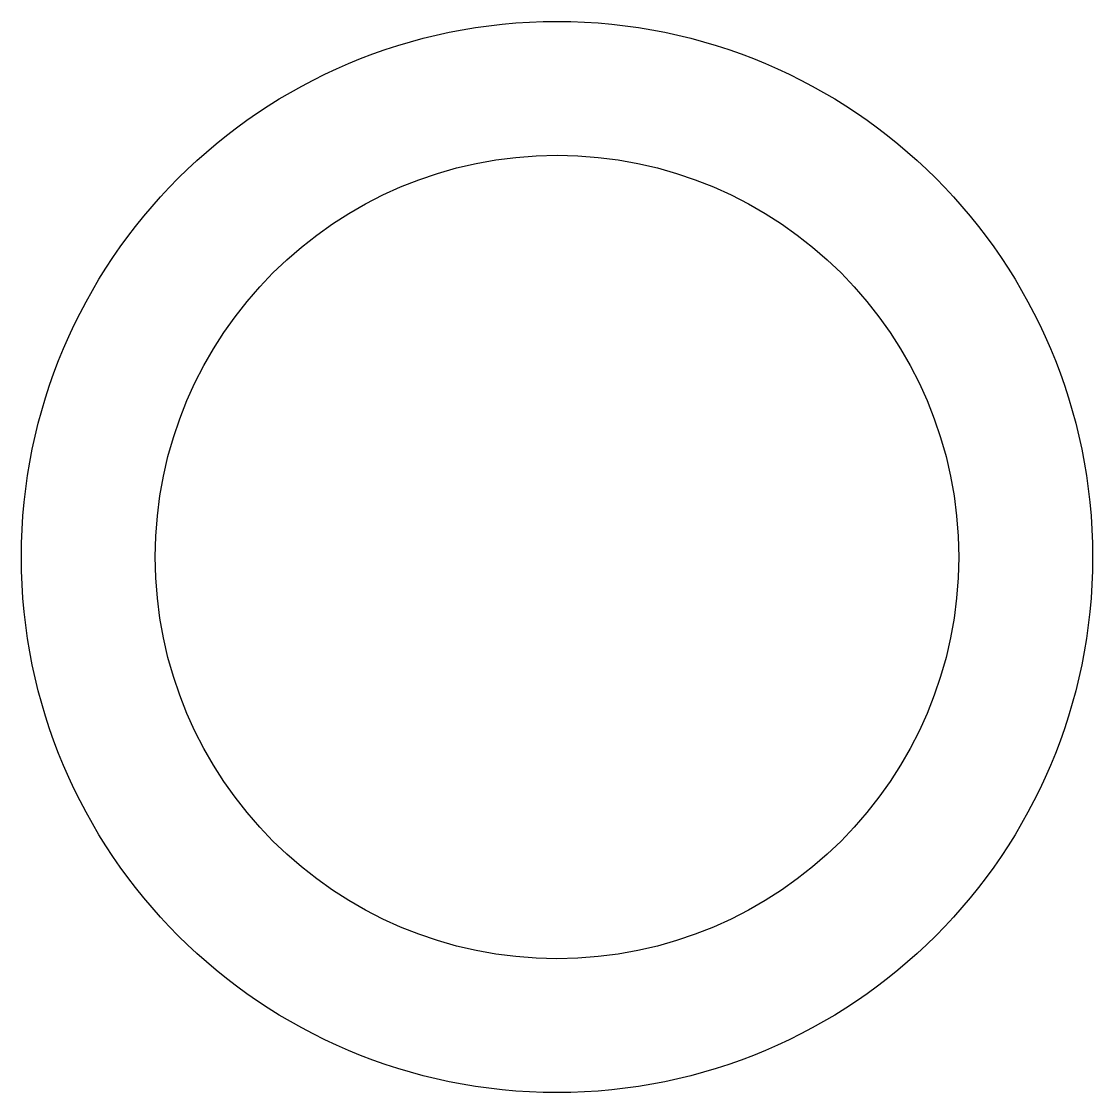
# Model space of a CAD drawing. Header units: millimetres. Extents: x -200 to 200, y -200 to 200.
import ezdxf

# ---------------------------------------------------------------- set-up
doc = ezdxf.new("R2010")
doc.units = ezdxf.units.MM

msp = doc.modelspace()

# ---------------------------------------------------------------- linework, layer by layer
for radius in [200, 150]:
    msp.add_circle((0, 0), radius)

doc.saveas('drawing.dxf')
